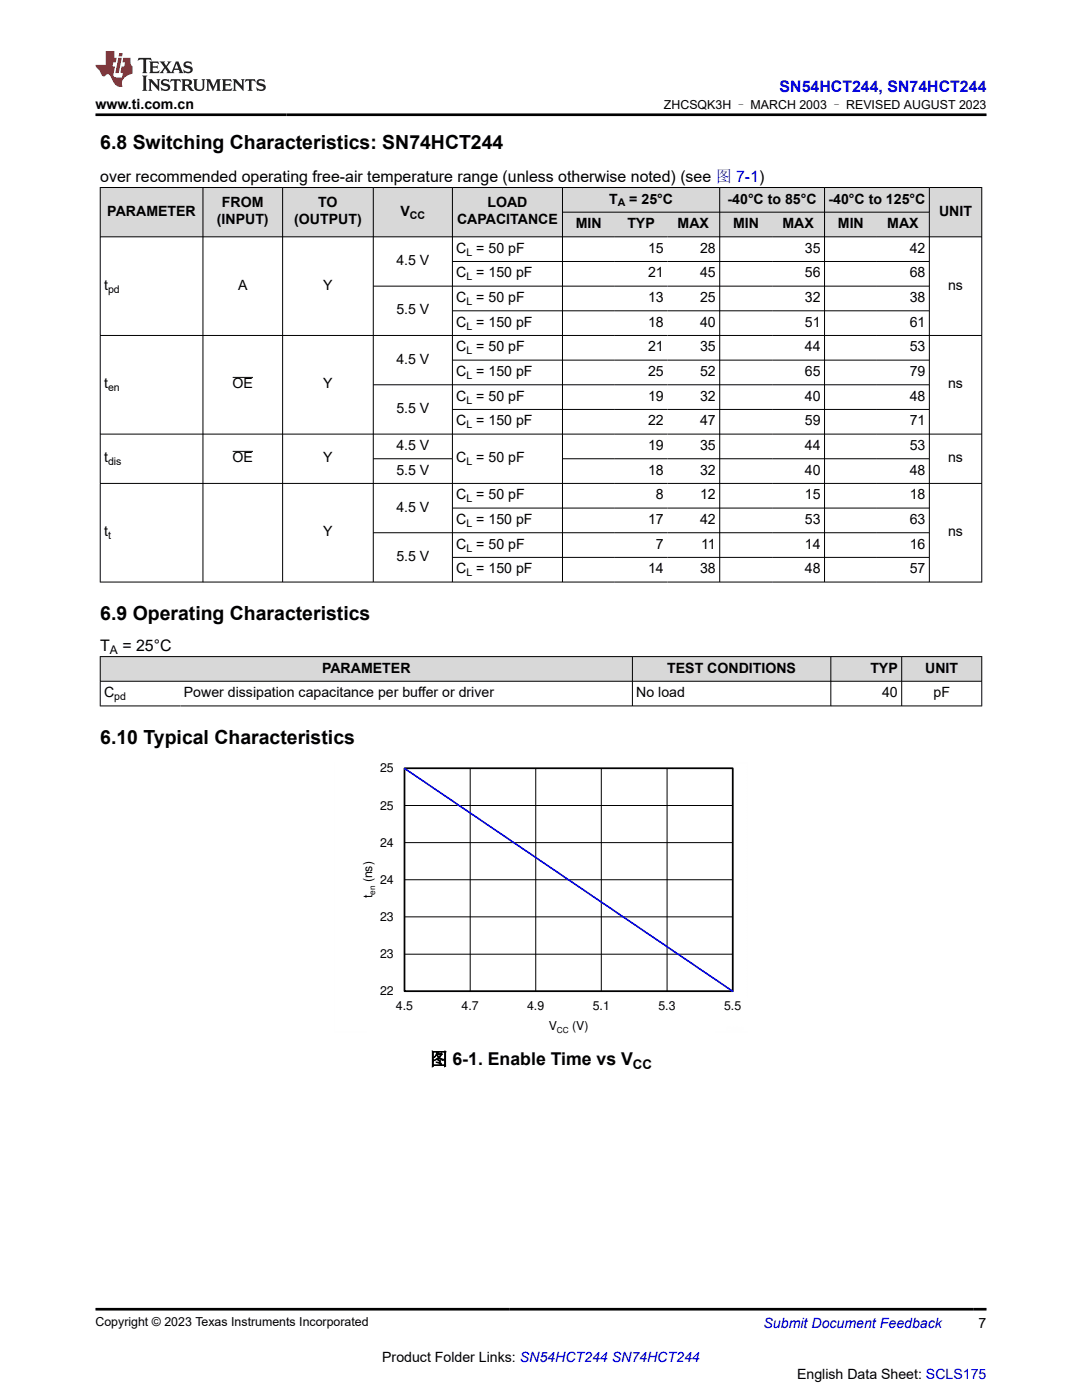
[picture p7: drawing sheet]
<svg xmlns="http://www.w3.org/2000/svg" width="216mm" height="279mm" viewBox="0 0 216 279" stroke-linecap="round" stroke-linejoin="round" font-family="sans-serif">
<defs><g id="words">
<g font-size="3.9">
<text x="20" y="29.8">6.8 Switching Characteristics: SN74HCT244</text>
<text x="20" y="123.7">6.9 Operating Characteristics</text>
<text x="20" y="148.4">6.10 Typical Characteristics</text>
</g>
<text font-size="3.5" x="85.8" y="212.6">图 6-1. Enable Time vs V</text>
<text font-size="3.2" fill="#00f" x="155.6" y="18.3">SN54HCT244, SN74HCT244</text>
<g font-size="3.2">
<text x="20" y="36.3">over recommended operating free-air temperature range (unless otherwise noted) (see 图 7-1)</text>
<text x="20" y="129.9">T</text>
<text x="24.4" y="129.9">= 25°C</text>
</g>
<g font-size="2.8">
<text x="19.1" y="21.7">www.ti.com.cn</text>
<text x="44.3" y="41.4">FROM</text>
<text x="63.5" y="41.4">TO</text>
<text x="97.3" y="41.4">LOAD</text>
<text x="121.5" y="40.6">T</text>
<text x="125.6" y="40.6">= 25°C</text>
<text x="145.2" y="40.6">-40°C to 85°C</text>
<text x="165.3" y="40.6">-40°C to 125°C</text>
<text x="21.4" y="43.1">PARAMETER</text>
<text x="43.3" y="44.8">(INPUT)</text>
<text x="58.7" y="44.8">(OUTPUT)</text>
<text x="79.9" y="43.1">V</text>
<text x="91.2" y="44.8">CAPACITANCE</text>
<text x="114.9" y="45.5">MIN</text>
<text x="125.2" y="45.5">TYP</text>
<text x="135.2" y="45.5">MAX</text>
<text x="146.3" y="45.5">MIN</text>
<text x="156.1" y="45.5">MAX</text>
<text x="167.2" y="45.5">MIN</text>
<text x="177" y="45.5">MAX</text>
<text x="187.4" y="43.1">UNIT</text>
<text x="79.1" y="52.9">4.5 V</text>
<text x="91" y="50.5">C = 50 pF</text>
<text x="129.3" y="50.5">15</text>
<text x="139.7" y="50.5">28</text>
<text x="160.6" y="50.5">35</text>
<text x="181.5" y="50.5">42</text>
<text x="20.8" y="57.8">t</text>
<text x="47.5" y="57.8">A</text>
<text x="64.5" y="57.8">Y</text>
<text x="91" y="55.4">C = 150 pF</text>
<text x="129.3" y="55.4">21</text>
<text x="139.7" y="55.4">45</text>
<text x="160.6" y="55.4">56</text>
<text x="181.5" y="55.4">68</text>
<text x="189.2" y="57.8">ns</text>
<text x="79.1" y="62.8">5.5 V</text>
<text x="91" y="60.3">C = 50 pF</text>
<text x="91" y="65.2">C = 150 pF</text>
<text x="129.3" y="60.3">13</text>
<text x="129.3" y="65.2">18</text>
<text x="139.7" y="60.3">25</text>
<text x="139.7" y="65.2">40</text>
<text x="160.6" y="60.3">32</text>
<text x="160.6" y="65.2">51</text>
<text x="181.5" y="60.3">38</text>
<text x="181.5" y="65.2">61</text>
<text x="91" y="70.1">C = 50 pF</text>
<text x="129.3" y="70.1">21</text>
<text x="139.7" y="70.1">35</text>
<text x="160.6" y="70.1">44</text>
<text x="181.5" y="70.1">53</text>
<text x="20.8" y="77.5">t</text>
<text x="46.4" y="77.5">OE</text>
<text x="64.5" y="77.5">Y</text>
<text x="79.1" y="72.6">4.5 V</text>
<text x="91" y="75.1">C = 150 pF</text>
<text x="129.3" y="75.1">25</text>
<text x="139.7" y="75.1">52</text>
<text x="160.6" y="75.1">65</text>
<text x="181.5" y="75.1">79</text>
<text x="189.2" y="77.5">ns</text>
<text x="79.1" y="82.4">5.5 V</text>
<text x="91" y="80">C = 50 pF</text>
<text x="129.3" y="80">19</text>
<text x="139.7" y="80">32</text>
<text x="160.6" y="80">40</text>
<text x="181.5" y="80">48</text>
<text x="79.1" y="89.8">4.5 V</text>
<text x="91" y="84.9">C = 150 pF</text>
<text x="129.3" y="84.9">22</text>
<text x="129.3" y="89.8">19</text>
<text x="139.7" y="84.9">47</text>
<text x="139.7" y="89.8">35</text>
<text x="160.6" y="84.9">59</text>
<text x="160.6" y="89.8">44</text>
<text x="181.5" y="84.9">71</text>
<text x="181.5" y="89.8">53</text>
<text x="20.8" y="92.3">t</text>
<text x="46.4" y="92.3">OE</text>
<text x="64.5" y="92.3">Y</text>
<text x="79.1" y="94.7">5.5 V</text>
<text x="91" y="92.3">C = 50 pF</text>
<text x="129.3" y="94.7">18</text>
<text x="139.7" y="94.7">32</text>
<text x="160.6" y="94.7">40</text>
<text x="181.5" y="94.7">48</text>
<text x="189.2" y="92.3">ns</text>
<text x="91" y="99.7">C = 50 pF</text>
<text x="130.9" y="99.7">8</text>
<text x="139.7" y="99.7">12</text>
<text x="160.6" y="99.7">15</text>
<text x="181.5" y="99.7">18</text>
<text x="20.8" y="107.1">t</text>
<text x="64.5" y="107.1">Y</text>
<text x="79.1" y="102.1">4.5 V</text>
<text x="91" y="104.6">C = 150 pF</text>
<text x="129.3" y="104.6">17</text>
<text x="139.7" y="104.6">42</text>
<text x="160.6" y="104.6">53</text>
<text x="181.5" y="104.6">63</text>
<text x="189.2" y="107.1">ns</text>
<text x="79.1" y="112">5.5 V</text>
<text x="91" y="109.5">C = 50 pF</text>
<text x="130.9" y="109.5">7</text>
<text x="139.9" y="109.5">11</text>
<text x="160.6" y="109.5">14</text>
<text x="181.5" y="109.5">16</text>
<text x="91" y="114.4">C = 150 pF</text>
<text x="129.3" y="114.4">14</text>
<text x="139.7" y="114.4">38</text>
<text x="160.6" y="114.4">48</text>
<text x="181.5" y="114.4">57</text>
<text x="64.3" y="134.2">PARAMETER</text>
<text x="133.1" y="134.2">TEST CONDITIONS</text>
<text x="173.7" y="134.2">TYP</text>
<text x="184.6" y="134.2">UNIT</text>
<text x="20.8" y="139.2">C</text>
<text x="36.7" y="139.2">Power dissipation capacitance per buffer or driver</text>
<text x="127" y="139.2">No load</text>
<text x="176" y="139.2">40</text>
<text x="186.3" y="139.2">pF</text>
<text x="195.3" y="265">7</text>
<text x="76.3" y="271.9">Product Folder Links: SN54HCT244 SN74HCT244</text>
<text x="159" y="275.3">English Data Sheet: SCLS175</text>
</g>
<text font-size="2.8" fill="#00f" x="152.4" y="265">Submit Document Feedback</text>
<text font-size="2.6" x="126.3" y="213.3">CC</text>
<g font-size="2.5">
<text x="132.5" y="21.8">ZHCSQK3H – MARCH 2003 – REVISED AUGUST 2023</text>
<text x="75.9" y="154.1">25</text>
<text x="75.9" y="161.6">25</text>
<text x="75.9" y="169">24</text>
<text x="74.3" y="179.3" transform="rotate(-90 74.3 179.3)">t</text>
<text x="74.3" y="176.1" transform="rotate(-90 74.3 176.1)">(ns)</text>
<text x="75.9" y="176.4">24</text>
<text x="75.9" y="183.8">23</text>
<text x="75.9" y="191.2">23</text>
<text x="75.9" y="198.6">22</text>
<text x="79" y="201.6">4.5</text>
<text x="92.1" y="201.6">4.7</text>
<text x="105.2" y="201.6">4.9</text>
<text x="118.3" y="201.6">5.1</text>
<text x="131.4" y="201.6">5.3</text>
<text x="144.5" y="201.6">5.5</text>
<text x="109.5" y="205.5">V</text>
<text x="114.2" y="205.5">(V)</text>
<text x="19.1" y="264.7">Copyright © 2023 Texas Instruments Incorporated</text>
</g>
<text font-size="2.4" x="21.9" y="130.5">A</text>
<g font-size="2.1">
<text x="123.3" y="41.2">A</text>
<text x="81.8" y="43.6">CC</text>
<text x="93.1" y="51">L</text>
<text x="21.6" y="58.4">pd</text>
<text x="93.1" y="55.9">L</text>
<text x="93.1" y="60.9">L</text>
<text x="93.1" y="65.8">L</text>
<text x="93.1" y="70.7">L</text>
<text x="93.1" y="75.6">L</text>
<text x="21.6" y="78.1">en</text>
<text x="93.1" y="80.5">L</text>
<text x="93.1" y="85.5">L</text>
<text x="21.6" y="92.9">dis</text>
<text x="93.1" y="92.9">L</text>
<text x="93.1" y="100.2">L</text>
<text x="21.6" y="107.6">t</text>
<text x="93.1" y="105.2">L</text>
<text x="93.1" y="110.1">L</text>
<text x="93.1" y="115">L</text>
<text x="22.8" y="139.7">pd</text>
</g>
<g font-size="1.7">
<text x="74.9" y="178.6" transform="rotate(-90 74.9 178.6)">en</text>
<text x="111.1" y="206.1">CC</text>
</g>
</g></defs>
<g fill="#d8d8d8">
<path d="M20 37.4h175.9v4.9h-175.9z" fill-rule="evenodd"/>
<path d="M20.1 37.5h20.3v9.7h-20.3z" fill-rule="evenodd"/>
<path d="M40.6 37.5h15.7v9.7h-15.7z" fill-rule="evenodd"/>
<path d="M56.5 37.5h17.9v9.7h-17.9z" fill-rule="evenodd"/>
<path d="M74.5 37.5h15.7v9.7h-15.7z" fill-rule="evenodd"/>
<path d="M90.3 37.5h21.9v9.7h-21.9z" fill-rule="evenodd"/>
<path d="M112.3 37.5h31.2v4.8h-31.2z" fill-rule="evenodd"/>
<path d="M143.7 37.5h20.8v4.8h-20.8z" fill-rule="evenodd"/>
<path d="M164.6 37.5h20.8v4.8h-20.8z" fill-rule="evenodd"/>
<path d="M185.5 37.5h10.3v9.7h-10.3z" fill-rule="evenodd"/>
<path d="M112.3 42.4h10.4v4.8h-10.4z" fill-rule="evenodd"/>
<path d="M122.7 42.4h10.5v4.8h-10.5z" fill-rule="evenodd"/>
<path d="M133.2 42.4h10.3v4.8h-10.3z" fill-rule="evenodd"/>
<path d="M143.7 42.4h10.4v4.8h-10.4z" fill-rule="evenodd"/>
<path d="M154.1 42.4h10.4v4.8h-10.4z" fill-rule="evenodd"/>
<path d="M164.6 42.4h10.4v4.8h-10.4z" fill-rule="evenodd"/>
<path d="M175 42.4h10.4v4.8h-10.4z" fill-rule="evenodd"/>
</g>
<g fill="none" stroke="#000" stroke-width=".2">
<path d="M19.9 37.4h176.1M20 37.4v78.8M40.5 37.4v78.8M56.4 37.4v78.8M74.5 37.4v78.8M90.3 37.4v78.8M112.2 37.4v78.8M143.6 37.4v78.8M164.5 37.4v78.8M185.4 37.4v78.8M195.9 37.4v78.8M19.9 47.3h176.1"/>
<path d="M74.5 57.1h111M90.3 52.2h95.2M112.2 42.3h73.3M19.9 66.9h176.1M46.4 75.3h4.1M74.5 76.8h111M90.3 62h95.2M90.3 71.9h95.2M19.9 86.6h176.1M19.9 96.5h176.1M46.4 90.1h4.1M74.5 91.6h15.8"/>
<path d="M90.3 81.7h95.2M112.2 91.6h73.3M19.9 116.2h176.1M90.3 101.4h95.2M90.3 111.2h95.2M185.5 106.3h-111"/>
</g>
<g fill="#d8d8d8">
<path d="M20 131h175.9v5h-175.9z" fill-rule="evenodd"/>
<path d="M20.1 131.1h106v4.8h-106z" fill-rule="evenodd"/>
<path d="M126.3 131.1h39.4v4.8h-39.4z" fill-rule="evenodd"/>
<path d="M165.8 131.1h14.1v4.8h-14.1z" fill-rule="evenodd"/>
<path d="M180 131.1h15.8v4.8h-15.8z" fill-rule="evenodd"/>
</g>
<g fill="none" stroke="#000" stroke-width=".2">
<path d="M19.9 131h176.1M19.9 136h176.1M20 131v9.9M126.2 131v9.9M165.8 131v9.9M179.9 131v9.9M195.9 131v9.9M19.9 140.9h176.1M80.7 153.3h65.5v44.5h-65.5zM93.8 153.3v44.5M106.9 153.3v44.5M120 153.3v44.5"/>
<path d="M133.1 153.3v44.5M80.7 175.6h65.5M80.7 168.2h65.5M80.7 160.8h65.5M80.7 190.4h65.5M80.7 183h65.5"/>
</g>
<path d="M80.7 153.3h65.5v44.5h-65.5z" fill="none" stroke="#000" stroke-width=".34"/>
<path d="M80.7 153.3l65.5 44.5" fill="none" stroke="#00f" stroke-width=".34"/>
<path d="M66.7 152.3v53.8M79.4 152.3h69.8M149.2 152.3v46.7M66.7 206h6.4M142.8 206h6.4" fill="none" stroke="#fefefe" stroke-width=".2" stroke-dasharray=".4 .1" stroke-linecap="butt"/>
<path d="M27.7 11.6l-.2 .5 .5-.2h.6v.1v2.2l-.2 .4h1l-.2-.4v-2.2v-.1h.5l.5 .2-.1-.5zM29.8 12.3l.2 .4v1.5l-.2 .4h1.9l.1-.6a1.08 1.08 0 0 1-1.3 .2v-.7h.6l.4 .2v-.7l-.4 .2h-.6v-.5l.2-.2a1 1 0 0 1 1 .3l-.1-.5zM31.8 12.3l1 1.1-1 1.2h.9l-.2-.2 .4-.8 .5 .8-.2 .2h1.6l-.2-.2 .1-.5h1l.1 .5-.1 .2h.9l-.2-.3-.8-2h-.5l-1 2.2-.8-1.1 .9-1.1h-.8l.2 .2-.5 .6-.3-.6 .1-.2zM35.2 12.7l.4 1h-.8zM36.8 12.4a.65 .65 0 0 0-.2 .7 .65 .65 0 0 0 .6 .5l.7 .1 .1 .3a.79 .79 0 0 1-.7 .4 .79 .79 0 0 1-.7-.5l.1 .7 .2-.1a.93 .93 0 0 0 1.1 .1 .93 .93 0 0 0 .4-1 1.46 1.46 0 0 0-1.2-.6l-.1-.3a1.09 1.09 0 0 1 1.2 .2l-.2-.6-.1 .1-.6-.2zM28.4 15.1l.2 .4v2.2l-.2 .4h1l-.2-.4v-2.2l.2-.4zM29.6 15.8l.2 .4v1.5l-.2 .4h.8l-.3-.4v-1.3l1.7 1.8v-2l.2-.4h-.8l.2 .2 .1 1.1-1.2-1.3zM32.3 15.9a.65 .65 0 0 0-.2 .8 .65 .65 0 0 0 .7 .4l.6 .2 .1 .2a.79 .79 0 0 1-.7 .4 .79 .79 0 0 1-.7-.5l.1 .7 .2-.1a.93 .93 0 0 0 1.1 .1 .93 .93 0 0 0 .4-.9 1.46 1.46 0 0 0-1.2-.6l-.1-.4a1.09 1.09 0 0 1 1.2 .2l-.2-.6-.1 .1-.6-.1zM34.1 15.8l-.1 .6a.63 .63 0 0 1 .7-.3l.1 1.6-.3 .4h1l-.2-.4v-1.6a.66 .66 0 0 1 .8 .3l-.1-.6zM36.2 15.8l.2 .4v1.5l-.2 .4h.9l-.2-.2v-.7h.5l.1 .2a.79 .79 0 0 0 1.2 .6l-1-.9a.61 .61 0 0 0 .6-.6 .61 .61 0 0 0-.5-.7zM36.9 16.1h.2a.47 .47 0 0 1 .5 .1 .47 .47 0 0 1 .1 .5l-.2 .1-.6 .1zM38.5 15.8l.2 .2a2.27 2.27 0 0 0 .4 2 1.04 1.04 0 0 0 1.7-.7v-1.3l.2-.2h-.8l.2 .4v1.1a.6 .6 0 0 1-.6 .6 .6 .6 0 0 1-.6-.6v-1.1l.3-.4zM41.1 15.8l.2 .4v1.5l-.2 .4h.7l-.2-.4v-1.4l.9 1.9 .8-1.9v1.4l-.2 .4h1l-.3-.4v-1.5l.3-.4h-.8l-.7 1.5-.7-1.5zM44.3 15.8l.2 .4v1.5l-.2 .4h1.9l.1-.6a1.09 1.09 0 0 1-1.3 .2v-.7h.6l.4 .2v-.6l-.4 .2h-.6v-.6l.2-.1a1.01 1.01 0 0 1 1 .3l-.1-.6zM46.4 15.8l.3 .4v1.5l-.3 .4h.8l-.2-.4v-1.3l1.6 1.8v-2l.2-.4h-.7l.2 .2v1.1l-1.2-1.3zM49 15.8l-.1 .6a.63 .63 0 0 1 .8-.3v1.6l-.3 .4h1l-.2-.4v-1.6a.66 .66 0 0 1 .8 .3l-.1-.6zM51.4 15.9a.65 .65 0 0 0-.2 .8 .65 .65 0 0 0 .6 .4l.6 .2 .2 .2a.79 .79 0 0 1-.8 .4 .79 .79 0 0 1-.6-.5l.1 .7 .2-.1a.93 .93 0 0 0 1 .1 .93 .93 0 0 0 .5-.9 1.46 1.46 0 0 0-1.3-.6l-.1-.4a1.09 1.09 0 0 1 1.3 .2l-.2-.6-.2 .1-.5-.1z" fill="#231f20"/>
<path d="M21.1 10.2v2.8h-2.1l.1 .3 .9 1a.95 .95 0 0 0 .9 .9 .59 .59 0 0 1 .6-.4 .59 .59 0 0 1 .5 .4l.4 .7a1.59 1.59 0 0 0 2.1 1.4 1.61 1.61 0 0 1 1-2.3l1-.3-.1-1.5a1.59 1.59 0 0 1-.4-1.7h-1.4l-.2 .9h.5l-.1 .9h-.5l-.2 1v.2l.4 .1-.2 .9h-.6a.73 .73 0 0 1-1.1-.7l.3-1.5h-.5l.2-.9h.5l.2-.9h-.5v-1.3zM23.6 11.5l-.6 3.1h.7l.6-3.1zM23.8 10.6l-.1 .6h.7l.1-.6z" fill="#ed1c24"/>
<path d="M19.1 22.9h177.8M19.1 261.3h177.8" fill="none" stroke="#000" stroke-width=".53"/>
<use href="#words"/>
</svg>
